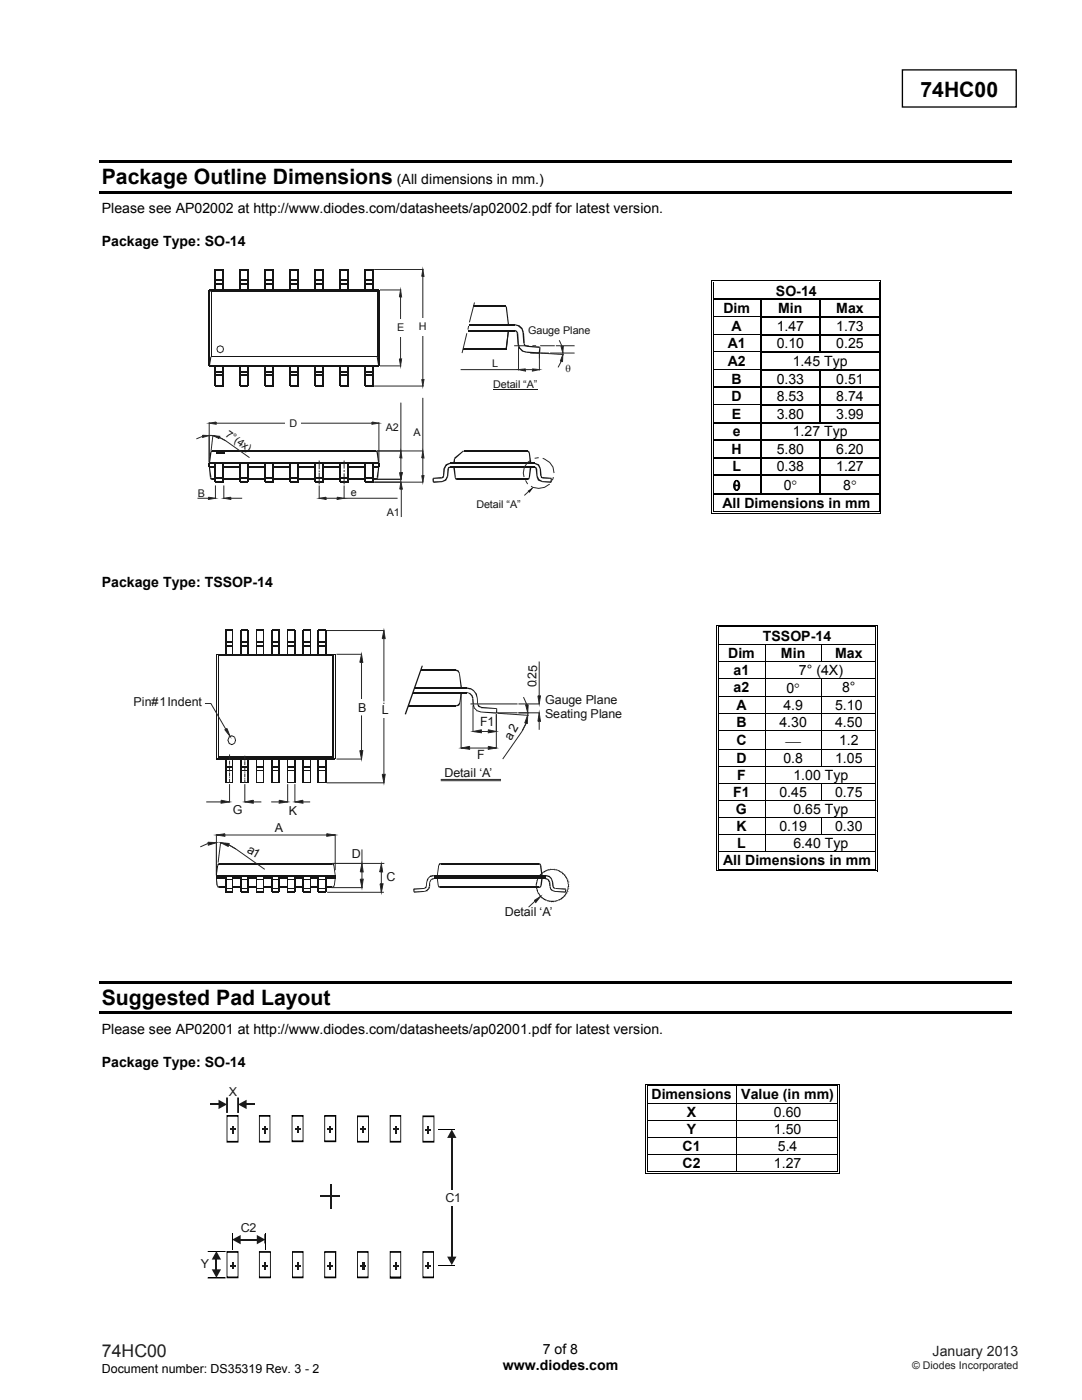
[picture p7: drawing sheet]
<svg xmlns="http://www.w3.org/2000/svg" width="216mm" height="279mm" viewBox="0 0 216 279" stroke-linecap="round" stroke-linejoin="round" font-family="sans-serif">
<defs><g id="words">
<g font-size="4.2">
<text x="183.7" y="19.3">74HC00</text>
<text x="20.3" y="36.8">Package Outline Dimensions</text>
<text x="20.3" y="200.6">Suggested Pad Layout</text>
</g>
<text font-size="3.5" fill="#231f20" x="20.3" y="270.9">74HC00</text>
<g font-size="2.8">
<text x="79.2" y="36.8">(All dimensions in mm.)</text>
<text x="20.3" y="42.6">Please see AP02002 at http://www.diodes.com/datasheets/ap02002.pdf for latest version.</text>
<text x="20.3" y="49.1">Package Type: SO-14</text>
<text x="154.8" y="59">SO-14</text>
<text x="144.3" y="62.5">Dim</text>
<text x="155.3" y="62.5">Min</text>
<text x="166.9" y="62.5">Max</text>
<text x="145.2" y="69.5">A1</text>
<text x="146" y="66">A</text>
<text x="155" y="66">1.47</text>
<text x="155" y="69.5">0.10</text>
<text x="166.9" y="66">1.73</text>
<text x="166.9" y="69.5">0.25</text>
<text x="145.2" y="73">A2</text>
<text x="146" y="76.5">B</text>
<text x="155" y="76.5">0.33</text>
<text x="158.2" y="73">1.45 Typ</text>
<text x="166.9" y="76.5">0.51</text>
<text x="146" y="80.1">D</text>
<text x="146" y="83.6">E</text>
<text x="155" y="83.6">3.80</text>
<text x="155" y="80.1">8.53</text>
<text x="166.9" y="83.6">3.99</text>
<text x="166.9" y="80.1">8.74</text>
<text x="146.2" y="87.1">e</text>
<text x="158.2" y="87.1">1.27 Typ</text>
<text x="146" y="90.6">H</text>
<text x="146.1" y="94.1">L</text>
<text x="155" y="90.6">5.80</text>
<text x="155" y="94.1">0.38</text>
<text x="166.9" y="90.6">6.20</text>
<text x="166.9" y="94.1">1.27</text>
<text x="144.2" y="101.3">All Dimensions in mm</text>
<text x="146.3" y="97.8">θ</text>
<text x="156.4" y="97.8">0°</text>
<text x="168.3" y="97.8">8°</text>
<text x="20.3" y="117.2">Package Type: TSSOP-14</text>
<text x="145.3" y="131.2">Dim</text>
<text x="152.2" y="127.8">TSSOP-14</text>
<text x="155.8" y="131.2">Min</text>
<text x="166.6" y="131.2">Max</text>
<text x="146.4" y="134.7">a1</text>
<text x="159.4" y="134.7">7° (4X)</text>
<text x="146.4" y="138.2">a2</text>
<text x="146.9" y="141.7">A</text>
<text x="156.3" y="141.7">4.9</text>
<text x="156.9" y="138.3">0°</text>
<text x="166.6" y="141.7">5.10</text>
<text x="168" y="138.2">8°</text>
<text x="146.9" y="145.1">B</text>
<text x="146.9" y="148.7">C</text>
<text x="155.5" y="145.1">4.30</text>
<text x="156.9" y="148.8">⎯</text>
<text x="166.6" y="145.1">4.50</text>
<text x="167.4" y="148.7">1.2</text>
<text x="146.9" y="152.2">D</text>
<text x="147.1" y="155.6">F</text>
<text x="156.3" y="152.2">0.8</text>
<text x="158.3" y="155.6">1.00 Typ</text>
<text x="166.6" y="152.2">1.05</text>
<text x="146.3" y="159">F1</text>
<text x="155.5" y="159">0.45</text>
<text x="166.6" y="159">0.75</text>
<text x="146.9" y="162.5">G</text>
<text x="146.9" y="165.9">K</text>
<text x="155.5" y="165.9">0.19</text>
<text x="158.3" y="162.5">0.65 Typ</text>
<text x="166.6" y="165.9">0.30</text>
<text x="144.3" y="172.7">All Dimensions in mm</text>
<text x="147.1" y="169.3">L</text>
<text x="158.3" y="169.3">6.40 Typ</text>
<text x="20.3" y="206.4">Please see AP02001 at http://www.diodes.com/datasheets/ap02001.pdf for latest version.</text>
<text x="20.3" y="212.9">Package Type: SO-14</text>
<text x="130" y="219.4">Dimensions</text>
<text x="147.9" y="219.4">Value (in mm)</text>
<text x="137.1" y="222.8">X</text>
<text x="137.1" y="226.3">Y</text>
<text x="154.4" y="222.8">0.60</text>
<text x="154.4" y="226.3">1.50</text>
<text x="136.2" y="229.7">C1</text>
<text x="136.2" y="233.1">C2</text>
<text x="154.4" y="233.1">1.27</text>
<text x="155.2" y="229.7">5.4</text>
<text x="100.3" y="273.5">www.diodes.com</text>
<text x="108.3" y="270.2">7 of 8</text>
</g>
<text font-size="2.8" fill="#231f20" x="186.1" y="270.6">January 2013</text>
<g font-size="2.5" fill="#131516">
<text x="107.1" y="137.2" transform="rotate(-90 107.1 137.2)">025</text>
<text x="26.7" y="140.9">Pin# 1 Indent</text>
<text x="71.5" y="142">B</text>
<text x="76.2" y="142.4">L</text>
<text x="108.8" y="140.5">Gauge Plane</text>
<text x="108.8" y="143.3">Seating Plane</text>
<text x="95.8" y="144.8">F1</text>
<text x="102" y="147.8" transform="rotate(-60 102 147.8)">a2</text>
<text x="88.7" y="155">Detail ‘A’</text>
<text x="95.2" y="151.4">F</text>
<text x="46.5" y="162.4">G</text>
<text x="54.9" y="166.1">A</text>
<text x="57.7" y="162.7">K</text>
<text x="49.2" y="170.1" transform="rotate(30 49.2 170.1)">a1</text>
<text x="70.2" y="171.1">D</text>
<text x="77.1" y="175.8">C</text>
<text x="100.7" y="182.9">Detail ‘A’</text>
</g>
<g font-size="2.5" fill="#1f1a17">
<text x="45.6" y="218.7">X</text>
<text x="88.9" y="239.9">C1</text>
<text x="48" y="246">C2</text>
<text x="40" y="253.2">Y</text>
</g>
<text font-size="2.5" x="20.3" y="274">Document number: DS35319 Rev. 3 - 2</text>
<g font-size="2.1" fill="#131516">
<text x="83.6" y="65.8">H</text>
<text x="79.3" y="66.1">E</text>
<text x="105.4" y="66.6">Gauge Plane</text>
<text x="98.2" y="73.3">L</text>
<text x="98.4" y="77.5">Detail “A”</text>
<text x="112.8" y="74.3">θ</text>
<text x="44.9" y="87" transform="rotate(35 44.9 87)">7°(4x)</text>
<text x="57.8" y="85.2">D</text>
<text x="77" y="86">A2</text>
<text x="82.5" y="86.9">A</text>
<text x="39.5" y="99.2">B</text>
<text x="70" y="98.9">e</text>
<text x="95.1" y="101.3">Detail “A”</text>
<text x="77.2" y="103">A1</text>
</g>
<text font-size="2.1" fill="#231f20" x="182" y="273.2">© Diodes Incorporated</text>
<text font-size="1.9" fill="#131516" x="107.1" y="136.1" transform="rotate(-90 107.1 136.1)">.</text>
</g></defs>
<path d="M180.1 13.9h22.7v7.5h-22.7z" fill="none" stroke="#000" stroke-width=".26"/>
<path d="M19.8 32h182v.5h-182zM19.8 38.1h182v.5h-182zM19.8 195.8h182v.5h-182zM19.8 201.9h182v.5h-182z" fill="#000"/>
<g fill="#fff">
<path d="M142.5 56.4h32.8v3.2h-32.8z"/>
<path d="M142.6 56.4h32.6v3.2h-32.6z"/>
</g>
<path d="M142 55.9h.2v.5h-.2zM142 55.9h.5v.1h-.5zM142.3 56.2h.2v.2h-.2z" fill="#000"/>
<path d="M142.5 55.9h32.8M142.5 56.3h32.8" fill="none" stroke="#000" stroke-width=".2"/>
<path d="M142.5 56.4h32.8z" fill="#fff"/>
<path d="M175.3 55.9h.5v.1h-.5zM175.3 56.2h.2v.2h-.2zM175.7 55.9h.1v.5h-.1z" fill="#000"/>
<path d="M142.1 56.4v3.2M142.4 56.4v3.2M175.4 56.4v3.2M175.7 56.4v3.2" fill="none" stroke="#000" stroke-width=".2"/>
<g fill="#fff">
<path d="M142.5 59.9h9.1v3.2h-9.1z"/>
<path d="M142.6 59.9h8.8v3.2h-8.8z"/>
</g>
<path d="M142 59.6h.2v.3h-.2zM142.3 59.6h.2v.3h-.2z" fill="#000"/>
<path d="M142.5 59.8h9.1" fill="none" stroke="#000" stroke-width=".25"/>
<path d="M142.5 59.9h9.1z" fill="#fff"/>
<path d="M151.6 59.6h.3v.3h-.3zM163.6 59.6h.2v.3h-.2zM175.3 59.6h.2v.3h-.2zM175.7 59.6h.1v.3h-.1z" fill="#000"/>
<path d="M151.8 59.9v3.2M151.9 59.8h11.7M163.7 59.9v3.2M163.8 59.8h11.5" fill="none" stroke="#000" stroke-width=".25"/>
<path d="M142.1 59.9v3.2M142.4 59.9v3.2M175.4 59.9v3.2M175.7 59.9v3.2" fill="none" stroke="#000" stroke-width=".2"/>
<g fill="#fff">
<path d="M142.5 63.4h9.1v3.3h-9.1z"/>
<path d="M142.6 63.4h8.8v3.3h-8.8z"/>
</g>
<path d="M142 63.1h.2v.3h-.2zM142.3 63.1h.2v.3h-.2z" fill="#000"/>
<path d="M142.5 63.3h9.1" fill="none" stroke="#000" stroke-width=".25"/>
<path d="M142.5 63.4h9.1z" fill="#fff"/>
<path d="M151.6 63.1h.3v.3h-.3zM163.6 63.1h.2v.3h-.2zM175.3 63.1h.2v.3h-.2zM175.7 63.1h.1v.3h-.1z" fill="#000"/>
<path d="M151.8 63.4v3.3M151.9 63.3h11.7M163.7 63.4v3.3M163.8 63.3h11.5" fill="none" stroke="#000" stroke-width=".25"/>
<path d="M142.1 63.4v3.3M142.4 63.4v3.3M175.4 63.4v3.3M175.7 63.4v3.3" fill="none" stroke="#000" stroke-width=".2"/>
<g fill="#fff">
<path d="M142.5 66.9h9.1v3.3h-9.1z"/>
<path d="M142.6 66.9h8.8v3.3h-8.8z"/>
</g>
<path d="M142 66.7h.2v.2h-.2zM142.3 66.7h.2v.2h-.2z" fill="#000"/>
<path d="M142.5 66.8h9.1" fill="none" stroke="#000" stroke-width=".25"/>
<path d="M142.5 66.9h9.1z" fill="#fff"/>
<path d="M151.6 66.7h.3v.2h-.3zM163.6 66.7h.2v.2h-.2zM175.3 66.7h.2v.2h-.2zM175.7 66.7h.1v.2h-.1z" fill="#000"/>
<path d="M151.8 66.9v3.3M151.9 66.8h11.7M163.7 66.9v3.3M163.8 66.8h11.5" fill="none" stroke="#000" stroke-width=".25"/>
<path d="M142.1 66.9v3.3M142.4 66.9v3.3M175.4 66.9v3.3M175.7 66.9v3.3" fill="none" stroke="#000" stroke-width=".2"/>
<g fill="#fff">
<path d="M142.5 70.4h9.1v3.3h-9.1z"/>
<path d="M142.6 70.4h8.8v3.3h-8.8z"/>
</g>
<path d="M142 70.2h.2v.2h-.2zM142.3 70.2h.2v.2h-.2z" fill="#000"/>
<path d="M142.5 70.3h9.1" fill="none" stroke="#000" stroke-width=".25"/>
<path d="M142.5 70.4h9.1z" fill="#fff"/>
<path d="M151.6 70.2h.3v.2h-.3zM175.3 70.2h.2v.2h-.2zM175.7 70.2h.1v.2h-.1z" fill="#000"/>
<path d="M151.8 70.4v3.3M151.9 70.3h23.4" fill="none" stroke="#000" stroke-width=".25"/>
<path d="M142.1 70.4v3.3M142.4 70.4v3.3M175.4 70.4v3.3M175.7 70.4v3.3" fill="none" stroke="#000" stroke-width=".2"/>
<g fill="#fff">
<path d="M142.5 73.9h9.1v3.3h-9.1z"/>
<path d="M142.6 73.9h8.8v3.3h-8.8z"/>
</g>
<path d="M142 73.7h.2v.3h-.2zM142.3 73.7h.2v.3h-.2z" fill="#000"/>
<path d="M142.5 73.8h9.1" fill="none" stroke="#000" stroke-width=".25"/>
<path d="M142.5 73.9l9.1 .1z" fill="#fff"/>
<path d="M151.6 73.7h.3v.3h-.3zM163.6 73.7h.2v.3h-.2zM175.3 73.7h.2v.3h-.2zM175.7 73.7h.1v.3h-.1z" fill="#000"/>
<path d="M151.8 74v3.2M151.9 73.8h11.7M163.7 74v3.2M163.8 73.8h11.5" fill="none" stroke="#000" stroke-width=".25"/>
<path d="M142.1 74v3.2M142.4 74v3.2M175.4 74v3.2M175.7 74v3.2" fill="none" stroke="#000" stroke-width=".2"/>
<g fill="#fff">
<path d="M142.5 77.4h9.1v3.3h-9.1z"/>
<path d="M142.6 77.4h8.8v3.3h-8.8z"/>
</g>
<path d="M142 77.2h.2v.3h-.2zM142.3 77.2h.2v.3h-.2z" fill="#000"/>
<path d="M142.5 77.3h9.1" fill="none" stroke="#000" stroke-width=".25"/>
<path d="M142.5 77.4l9.1 .1z" fill="#fff"/>
<path d="M151.6 77.2h.3v.3h-.3zM163.6 77.2h.2v.3h-.2zM175.3 77.2h.2v.3h-.2zM175.7 77.2h.1v.3h-.1z" fill="#000"/>
<path d="M151.8 77.5v3.2M151.9 77.3h11.7M163.7 77.5v3.2M163.8 77.3h11.5" fill="none" stroke="#000" stroke-width=".25"/>
<path d="M142.1 77.5v3.2M142.4 77.5v3.2M175.4 77.5v3.2M175.7 77.5v3.2" fill="none" stroke="#000" stroke-width=".2"/>
<g fill="#fff">
<path d="M142.5 81h9.1v3.2h-9.1z"/>
<path d="M142.6 81h8.8v3.2h-8.8z"/>
</g>
<path d="M142 80.7h.2v.3h-.2zM142.3 80.7h.2v.3h-.2z" fill="#000"/>
<path d="M142.5 80.8h9.1" fill="none" stroke="#000" stroke-width=".25"/>
<path d="M142.5 80.9l9.1 .1z" fill="#fff"/>
<g fill="#000">
<path d="M142 84.2h.2v.3h-.2zM142 87.7h.2v.3h-.2zM142 91.2h.2v.3h-.2zM142 94.7h.2v.3h-.2zM142 98.5h.2v.2h-.2zM142.3 84.2h.2v.3h-.2zM142.3 87.7h.2v.3h-.2zM142.3 91.2h.2v.3h-.2zM142.3 94.7h.2v.3h-.2zM142.3 98.5h.2v.2h-.2zM151.6 80.7h.3v.3h-.3zM151.6 84.2h.3v.3h-.3z"/>
<path d="M151.6 87.7h.3v.3h-.3zM151.6 91.2h.3v.3h-.3zM151.6 94.7h.3v.3h-.3zM163.6 80.7h.2v.3h-.2zM163.6 87.7h.2v.3h-.2zM163.6 91.2h.2v.3h-.2zM163.6 94.7h.2v.3h-.2zM175.3 80.7h.2v.3h-.2zM175.3 84.2h.2v.3h-.2zM175.3 87.7h.2v.3h-.2zM175.3 91.2h.2v.3h-.2zM175.3 94.7h.2v.3h-.2z"/>
<path d="M175.3 98.5h.2v.2h-.2zM175.7 80.7h.1v.3h-.1zM175.7 84.2h.1v.3h-.1zM175.7 87.7h.1v.3h-.1zM175.7 91.2h.1v.3h-.1zM175.7 94.7h.1v.3h-.1zM175.7 98.5h.1v.2h-.1zM142 102.3h.5v.2h-.5zM142.3 102h.2v.2h-.2zM175.3 102.3h.5v.2h-.5zM175.3 102h.2v.2h-.2zM175.7 102h.1v.5h-.1z"/>
</g>
<g fill="none" stroke="#000" stroke-width=".25">
<path d="M142.5 84.3h9.1M142.5 87.8h9.1M142.5 91.4h9.1M142.5 94.9h9.1M142.5 98.6h32.8M151.8 81v3.2M151.8 84.5v3.2M151.8 88v3.2M151.8 91.5v3.2M151.8 95v3.5M151.9 80.8h11.7M151.9 84.3h23.4"/>
<path d="M151.9 87.8h11.7M151.9 91.4h11.7M151.9 94.9h11.7M163.7 81v3.2M163.7 88v3.2M163.7 91.5v3.2M163.7 95v3.5M163.8 80.8h11.5M163.8 87.8h11.5M163.8 91.4h11.5M163.8 94.9h11.5"/>
</g>
<g fill="none" stroke="#000" stroke-width=".2">
<path d="M142.1 81v3.2M142.1 84.5v3.2M142.1 88v3.2M142.1 91.5v3.2M142.1 95v3.5M142.1 98.7v3.8M142.4 81v3.2M142.4 84.5v3.2M142.4 88v3.2M142.4 91.5v3.2M142.4 95v3.5M142.4 98.7v3.3"/>
<path d="M175.4 81v3.2M175.4 84.5v3.2M175.4 88v3.2M175.4 91.5v3.2M175.4 95v3.5M175.4 98.7v3.3M175.7 81v3.2M175.7 84.5v3.2M175.7 88v3.2M175.7 91.5v3.2M175.7 95v3.5M175.7 98.7v3.3"/>
<path d="M142.5 102.4h32.8M142.5 102.1h32.8"/>
</g>
<g fill="#fff">
<path d="M143.5 125.2h31.2v3.3h-31.2z"/>
<path d="M143.5 125.2h31.1v3.3h-31.1z"/>
</g>
<path d="M142.9 124.7h.2v.5h-.2zM142.9 124.7h.5v.2h-.5zM143.3 125h.1v.2h-.1z" fill="#000"/>
<path d="M143.4 124.8h31.3M143.4 125.1h31.3" fill="none" stroke="#000" stroke-width=".2"/>
<path d="M143.4 125.2h31.3z" fill="#fff"/>
<path d="M174.7 124.7h.5v.2h-.5zM174.7 125h.2v.2h-.2zM175 124.7h.2v.5h-.2z" fill="#000"/>
<path d="M143 125.2v3.3M143.4 125.2v3.3M174.8 125.2v3.3M175.1 125.2v3.3" fill="none" stroke="#000" stroke-width=".2"/>
<g fill="#fff">
<path d="M143.5 128.6h9.1v3.3h-9.1z"/>
<path d="M143.5 128.6h8.9v3.3h-8.9z"/>
</g>
<path d="M142.9 128.5h.2v.1h-.2zM142.9 131.9h.2v.2h-.2zM142.9 135.3h.2v.2h-.2zM143.3 128.5h.1v.1h-.1zM143.3 131.9h.1v.2h-.1zM143.3 135.3h.1v.2h-.1zM174.7 128.5h.2v.1h-.2zM174.7 131.9h.2v.2h-.2zM174.7 135.3h.2v.2h-.2zM175 128.5h.2v.1h-.2zM175 131.9h.2v.2h-.2zM175 135.3h.2v.2h-.2z" fill="#000"/>
<g fill="none" stroke="#000" stroke-width=".2">
<path d="M143 128.6v3.3M143 132.1v3.2M143 135.5v3.4M143.4 128.6v3.3M143.4 132.1v3.2M143.4 135.5v3.4M143.4 128.5h31.3M143.4 132h31.3M143.4 135.4h31.3M152.7 128.6v3.3M152.7 132.1v3.2M152.7 135.5v3.4"/>
<path d="M163.8 128.6v3.3M163.8 135.5v3.4M174.8 128.6v3.3M174.8 132.1v3.2M174.8 135.5v3.4M175.1 128.6v3.3M175.1 132.1v3.2M175.1 135.5v3.4"/>
</g>
<g fill="#fff">
<path d="M143.5 139.1h9.1v3.3h-9.1z"/>
<path d="M143.5 139.1h8.9v3.3h-8.9z"/>
</g>
<path d="M142.9 138.9h.2v.2h-.2zM143.3 138.9h.1v.2h-.1zM174.7 138.9h.2v.2h-.2zM175 138.9h.2v.2h-.2z" fill="#000"/>
<path d="M143 139.1v3.3M143.4 139.1v3.3M143.4 139h31.3M152.7 139.1v3.3M163.8 139.1v3.3M174.8 139.1v3.3M175.1 139.1v3.3" fill="none" stroke="#000" stroke-width=".2"/>
<g fill="#fff">
<path d="M143.5 142.5h9.1v3.3h-9.1z"/>
<path d="M143.5 142.5h8.9v3.3h-8.9z"/>
</g>
<path d="M142.9 142.4h.2v.1h-.2zM143.3 142.4h.1v.1h-.1zM174.7 142.4h.2v.1h-.2zM175 142.4h.2v.1h-.2z" fill="#000"/>
<path d="M143 142.5v3.3M143.4 142.5v3.3M143.4 142.5h31.3M152.7 142.5v3.3M163.8 142.5v3.3M174.8 142.5v3.3M175.1 142.5v3.3" fill="none" stroke="#000" stroke-width=".2"/>
<g fill="#fff">
<path d="M143.5 146h9.1v3.4h-9.1z"/>
<path d="M143.5 146.1h8.9v3.2h-8.9z"/>
</g>
<path d="M142.9 145.8h.2v.1h-.2zM143.3 145.8h.1v.1h-.1zM174.7 145.8h.2v.1h-.2zM175 145.8h.2v.1h-.2z" fill="#000"/>
<path d="M143 145.9v3.5M143.4 145.9v3.5M143.4 145.9h31.3M152.7 145.9v3.5M163.8 145.9v3.5M174.8 145.9v3.5M175.1 145.9v3.5" fill="none" stroke="#000" stroke-width=".2"/>
<g fill="#fff">
<path d="M143.5 149.6h9.1v3.2h-9.1z"/>
<path d="M143.5 149.6h8.9v3.2h-8.9z"/>
</g>
<path d="M142.9 149.4h.2v.2h-.2zM143.3 149.4h.1v.2h-.1zM174.7 149.4h.2v.2h-.2zM175 149.4h.2v.2h-.2z" fill="#000"/>
<path d="M143 149.6v3.2M143.4 149.6v3.2M143.4 149.5h31.3M152.7 149.6v3.2M163.8 149.6v3.2M174.8 149.6v3.2M175.1 149.6v3.2" fill="none" stroke="#000" stroke-width=".2"/>
<g fill="#fff">
<path d="M143.5 153h9.1v3.3h-9.1z"/>
<path d="M143.5 153h8.9v3.3h-8.9z"/>
</g>
<g fill="#000">
<path d="M142.9 152.8h.2v.2h-.2zM142.9 156.3h.2v.1h-.2zM142.9 159.7h.2v.2h-.2zM143.3 152.8h.1v.2h-.1zM143.3 156.3h.1v.1h-.1zM143.3 159.7h.1v.2h-.1zM174.7 152.8h.2v.2h-.2zM174.7 156.3h.2v.1h-.2zM174.7 159.7h.2v.2h-.2zM175 152.8h.2v.2h-.2zM175 156.3h.2v.1h-.2zM175 159.7h.2v.2h-.2z"/>
<path d="M142.9 163.1h.2v.2h-.2zM142.9 166.5h.2v.2h-.2zM142.9 169.9h.2v.2h-.2zM142.9 173.7h.5v.2h-.5zM143.3 163.1h.1v.2h-.1zM143.3 166.5h.1v.2h-.1zM143.3 169.9h.1v.2h-.1zM143.3 173.4h.1v.2h-.1zM174.7 163.1h.2v.2h-.2zM174.7 166.5h.2v.2h-.2zM174.7 169.9h.2v.2h-.2zM174.7 173.7h.5v.2h-.5z"/>
<path d="M174.7 173.4h.2v.2h-.2zM175 163.1h.2v.2h-.2zM175 166.5h.2v.2h-.2zM175 169.9h.2v.2h-.2zM175 173.4h.2v.5h-.2z"/>
</g>
<g fill="none" stroke="#000" stroke-width=".2">
<path d="M143 153v3.3M143 156.4v3.3M143 159.9v3.2M143.4 153v3.3M143.4 156.4v3.3M143.4 159.9v3.2M143.4 152.9h31.3M143.4 156.3h31.3M143.4 159.8h31.3M152.7 153v3.3M152.7 156.4v3.3M152.7 159.9v3.2"/>
<path d="M163.8 156.4v3.3M174.8 153v3.3M174.8 156.4v3.3M174.8 159.9v3.2M175.1 153v3.3M175.1 156.4v3.3M175.1 159.9v3.2M143 163.3v3.2M143 166.7v3.2M143 170.1v3.8M143.4 163.3v3.2M143.4 166.7v3.2"/>
<path d="M143.4 170.1v3.3M143.4 163.2h31.3M143.4 166.6h31.3M143.4 170h31.3M143.4 173.8h31.3M143.4 173.5h31.3M152.7 163.3v3.2M152.7 166.7v3.2M163.8 163.3v3.2M174.8 163.3v3.2M174.8 166.7v3.2M174.8 170.1v3.3"/>
<path d="M175.1 163.3v3.2M175.1 166.7v3.2M175.1 170.1v3.3"/>
</g>
<g fill="#fff">
<path d="M129.3 216.8h17.6v3.3h-17.6z"/>
<path d="M129.7 216.8h16.6v3.3h-16.6z"/>
<path d="M147.1 216.8h20v3.3h-20z"/>
<path d="M147.7 216.8h18.9v3.3h-18.9z"/>
</g>
<path d="M128.8 216.3h.1v.5h-.1zM128.8 216.3h.5v.2h-.5zM129.1 216.6h.2v.2h-.2z" fill="#000"/>
<path d="M129.3 216.4h17.6M129.3 216.7h17.6" fill="none" stroke="#000" stroke-width=".2"/>
<g fill="#fff">
<path d="M129.3 216.8h17.6z"/>
<path d="M147.1 216.8h.3z"/>
</g>
<path d="M146.9 216.8h.2zM146.9 216.3h.5v.2h-.5zM146.9 216.6h.5v.2h-.5z" fill="#000"/>
<path d="M147.4 216.4h19.7M147.4 216.7h19.7" fill="none" stroke="#000" stroke-width=".2"/>
<path d="M147.4 216.8h19.7z" fill="#fff"/>
<path d="M167.1 216.3h.5v.2h-.5zM167.1 216.6h.2v.2h-.2zM167.4 216.3h.2v.5h-.2z" fill="#000"/>
<path d="M128.8 216.8v3.3M129.2 216.8v3.3M147 216.8v3.3M167.2 216.8v3.3M167.5 216.8v3.3" fill="none" stroke="#000" stroke-width=".2"/>
<g fill="#fff">
<path d="M129.3 220.2h17.6v3.3h-17.6z"/>
<path d="M129.7 220.2h16.6v3.3h-16.6z"/>
<path d="M147.1 220.2h20v3.3h-20z"/>
<path d="M147.7 220.2h18.9v3.3h-18.9z"/>
</g>
<path d="M128.8 220.1h.1v.1h-.1zM129.1 220.1h.2v.1h-.2zM167.1 220.1h.2v.1h-.2zM167.4 220.1h.2v.1h-.2z" fill="#000"/>
<path d="M128.8 220.2v3.3M129.2 220.2v3.3M129.3 220.2h37.8M147 220.2v3.3M167.2 220.2v3.3M167.5 220.2v3.3" fill="none" stroke="#000" stroke-width=".2"/>
<g fill="#fff">
<path d="M129.3 223.7h17.6v3.2h-17.6z"/>
<path d="M129.7 223.7h16.6v3.2h-16.6z"/>
<path d="M147.1 223.7h20v3.2h-20z"/>
<path d="M147.7 223.7h18.9v3.2h-18.9z"/>
</g>
<path d="M128.8 223.5h.1v.1h-.1zM129.1 223.5h.2v.1h-.2zM167.1 223.5h.2v.1h-.2zM167.4 223.5h.2v.1h-.2z" fill="#000"/>
<path d="M128.8 223.6v3.3M129.2 223.6v3.3M129.3 223.6h37.8M147 223.6v3.3M167.2 223.6v3.3M167.5 223.6v3.3" fill="none" stroke="#000" stroke-width=".2"/>
<g fill="#fff">
<path d="M129.3 227.1h17.6v3.2h-17.6z"/>
<path d="M129.7 227.1h16.6v3.2h-16.6z"/>
<path d="M147.1 227.1h20v3.2h-20z"/>
<path d="M147.7 227.1h18.9v3.2h-18.9z"/>
</g>
<path d="M128.8 226.9h.1v.2h-.1zM129.1 226.9h.2v.2h-.2zM167.1 226.9h.2v.2h-.2zM167.4 226.9h.2v.2h-.2z" fill="#000"/>
<path d="M128.8 227.1v3.2M129.2 227.1v3.2M129.3 227h37.8M147 227.1v3.2M167.2 227.1v3.2M167.5 227.1v3.2" fill="none" stroke="#000" stroke-width=".2"/>
<g fill="#fff">
<path d="M129.3 230.5h17.6v3.2h-17.6z"/>
<path d="M129.7 230.5h16.6v3.2h-16.6z"/>
<path d="M147.1 230.5h20v3.2h-20z"/>
<path d="M147.7 230.5h18.9v3.2h-18.9z"/>
</g>
<path d="M128.8 230.3h.1v.2h-.1zM128.8 234.1h.5v.2h-.5zM129.1 230.3h.2v.2h-.2zM129.1 233.8h.2v.1h-.2zM146.9 233.8h.5v.1h-.5zM167.1 230.3h.2v.2h-.2zM167.1 234.1h.5v.2h-.5zM167.1 233.8h.2v.1h-.2zM167.4 230.3h.2v.2h-.2zM167.4 233.8h.2v.5h-.2z" fill="#000"/>
<path d="M128.8 230.5v3.8M129.2 230.5v3.3M129.3 230.4h37.8M129.3 234.2h37.8M129.3 233.8h17.6M147 230.5v3.3M147.4 233.8h19.7M167.2 230.5v3.3M167.5 230.5v3.3" fill="none" stroke="#000" stroke-width=".2"/>
<path d="M41.7 57.9h33.9" fill="none" stroke="#131516" stroke-width=".3"/>
<path d="M41.8 57.9v15.1M75.6 57.9v15.1" fill="none" stroke="#131516" stroke-width=".21"/>
<path d="M41.7 73h33.9" fill="none" stroke="#131516" stroke-width=".23"/>
<path d="M62.9 53.7h1.6v.2h-1.6z" fill="#131516"/>
<path d="M62.9 53.8v4.1" fill="none" stroke="#131516" stroke-width=".3"/>
<path d="M64.5 53.8v4.1" fill="none" stroke="#131516" stroke-width=".21"/>
<path d="M67.9 53.7h1.6v.2h-1.6z" fill="#131516"/>
<path d="M67.8 53.8v4.1" fill="none" stroke="#131516" stroke-width=".21"/>
<path d="M69.5 53.8v4.1" fill="none" stroke="#131516" stroke-width=".3"/>
<path d="M72.8 53.7h1.6v.2h-1.6z" fill="#131516"/>
<path d="M72.8 53.8v4.1" fill="none" stroke="#131516" stroke-width=".28"/>
<path d="M74.4 53.8v4.1" fill="none" stroke="#131516" stroke-width=".21"/>
<path d="M72.8 76.9h1.6v.3h-1.6z" fill="#131516"/>
<path d="M72.8 73v4" fill="none" stroke="#131516" stroke-width=".28"/>
<path d="M69.5 73v4" fill="none" stroke="#131516" stroke-width=".3"/>
<path d="M67.8 73v4" fill="none" stroke="#131516" stroke-width=".21"/>
<path d="M67.9 76.9h1.6v.3h-1.6z" fill="#131516"/>
<path d="M64.5 73v4" fill="none" stroke="#131516" stroke-width=".21"/>
<path d="M62.9 73v4" fill="none" stroke="#131516" stroke-width=".3"/>
<path d="M62.9 76.9h1.6v.3h-1.6z" fill="#131516"/>
<path d="M74.4 73v4" fill="none" stroke="#131516" stroke-width=".21"/>
<path d="M43 76.9h1.6v.3h-1.6z" fill="#131516"/>
<path d="M57.9 73v4" fill="none" stroke="#131516" stroke-width=".21"/>
<path d="M59.5 73v4" fill="none" stroke="#131516" stroke-width=".3"/>
<g fill="#131516">
<path d="M57.9 76.9h1.6v.3h-1.6z"/>
<path d="M52.9 76.9h1.6v.3h-1.6z"/>
</g>
<path d="M54.5 73v4" fill="none" stroke="#131516" stroke-width=".21"/>
<path d="M52.9 73v4" fill="none" stroke="#131516" stroke-width=".3"/>
<path d="M48 76.9h1.5v.3h-1.5z" fill="#131516"/>
<path d="M44.6 73v4M47.9 73v4M49.5 73v4" fill="none" stroke="#131516" stroke-width=".21"/>
<path d="M43 73v4" fill="none" stroke="#131516" stroke-width=".3"/>
<path d="M43 53.7h1.6v.2h-1.6z" fill="#131516"/>
<path d="M44.6 53.8v4.1M47.9 53.8v4.1M49.5 53.8v4.1" fill="none" stroke="#131516" stroke-width=".21"/>
<path d="M48 53.7h1.5v.2h-1.5z" fill="#131516"/>
<path d="M52.9 53.8v4.1" fill="none" stroke="#131516" stroke-width=".3"/>
<path d="M54.5 53.8v4.1" fill="none" stroke="#131516" stroke-width=".21"/>
<g fill="#131516">
<path d="M52.9 53.7h1.6v.2h-1.6z"/>
<path d="M57.9 53.7h1.6v.2h-1.6z"/>
</g>
<path d="M43 53.8v4.1M59.5 53.8v4.1" fill="none" stroke="#131516" stroke-width=".3"/>
<path d="M57.9 53.8v4.1M42.4 90h32.6" fill="none" stroke="#131516" stroke-width=".21"/>
<g fill="#131516">
<path d="M42.4 95.6h.6v.2h-.6z"/>
<path d="M41.7 92.5h.2v.7h-.2z"/>
<path d="M75.5 92.5h.2v.7h-.2z"/>
</g>
<path d="M41.7 92.5h33.9" fill="none" stroke="#131516" stroke-width=".21"/>
<path d="M41.7 93.1h1.3v.3h-1.3z" fill="#131516"/>
<path d="M43 92.5v3.7M52.9 92.5v3.7M59.5 92.5v3.7M62.9 92.5v3.7M69.5 92.5v3.7" fill="none" stroke="#131516" stroke-width=".3"/>
<path d="M44.6 92.5v3.7M47.9 92.5v3.7M49.5 92.5v3.7M54.5 92.5v3.7M57.9 92.5v3.7M64.5 92.5v3.7M67.8 92.5v3.7M74.4 92.5v3.7" fill="none" stroke="#131516" stroke-width=".21"/>
<path d="M72.8 92.5v3.7" fill="none" stroke="#131516" stroke-width=".28"/>
<g fill="#131516">
<path d="M43 96.1h1.6v.3h-1.6z"/>
<path d="M48 96.1h1.5v.3h-1.5z"/>
<path d="M52.9 96.1h1.6v.3h-1.6z"/>
<path d="M57.9 96.1h1.6v.3h-1.6z"/>
<path d="M62.9 96.1h1.6v.3h-1.6z"/>
<path d="M67.9 96.1h1.6v.3h-1.6z"/>
<path d="M72.8 96.1h1.6v.3h-1.6z"/>
<path d="M74.4 95.6h.6v.2h-.6z"/>
</g>
<path d="M44.6 95.7h3.4M49.5 95.7h3.4M54.5 95.7h3.4M59.5 95.7h3.4M64.5 95.7h3.4M69.5 95.7h3.3" fill="none" stroke="#131516" stroke-width=".23"/>
<g fill="#131516">
<path d="M41.9 90.4h.3l-.3 2.1-.2-.1z"/>
<path d="M41.7 93.2h.2l.3 2.1-.3 .1z"/>
<path d="M75.2 90.4h.3l.2 2-.2 .1z"/>
<path d="M75.5 93.2h.2l-.2 2.2-.3-.1z"/>
</g>
<path d="M44.6 93.2h3.4M49.5 93.2h3.4M54.5 93.2h3.4M59.5 93.2h3.4M64.5 93.2h3.4M69.5 93.2h3.3" fill="none" stroke="#131516" stroke-width=".28"/>
<g fill="#131516">
<path d="M74.4 93.1h1.2v.3h-1.2z"/>
<path d="M90.6 91.5h.2l-.1 1-.3-.1z"/>
</g>
<path d="M89.8 92.5h16.9M92.6 90h12.6" fill="none" stroke="#131516" stroke-width=".21"/>
<path d="M91.2 95.7h14" fill="none" stroke="#131516" stroke-width=".23"/>
<path d="M89.8 93.2h16.9" fill="none" stroke="#131516" stroke-width=".28"/>
<g fill="#131516">
<path d="M90.4 93.2h.3l.3 2.1-.3 .1z"/>
<path d="M105.5 90.4h.2l.3 2-.3 .1z"/>
<path d="M105.7 93.2h.3l-.3 2.2-.2-.1z"/>
<path d="M86.4 96.1l1.8-.1v.2l-1.7 .2z"/>
<path d="M86.4 95.4l1.7-.2 .1 .3-1.8 .1z"/>
<path d="M88.5 93.5l.3 .1-.2 1.4h-.2z"/>
<path d="M89.3 93.6h.3l-.2 1.5h-.2z"/>
<path d="M86.3 95.5h.3v.7h-.2z"/>
<path d="M108.2 96l1.8 .1v.3l-1.8-.2z"/>
<path d="M106.9 93.6h.3l.1 1.5h-.3z"/>
<path d="M107.7 93.6l.2-.1 .2 1.5h-.3z"/>
<path d="M108.3 95.2l1.7 .2v.2l-1.7-.1z"/>
<path d="M109.9 95.5h.2v.7h-.3z"/>
<path d="M90.6 91.4l1.6-1.3 .2 .1-1.6 1.4z"/>
<path d="M89.5 93.2l.2-.1 .2 .3-.3 .1zM89.5 93.2l.1 .2zM89.4 93.3l.2 .1-.1 .3-.2-.1z"/>
<path d="M88.1 95.3l.2-.2 .2 .3-.3 .1zM88.4 95.2l.1 .2zM88.4 95l.2 .1-.1 .2-.3-.1z"/>
<path d="M89 92.6l.7-.2 .2 .2-.9 .3zM88.9 92.7l.1 .1zM88.9 92.7l.2 .2-.3 .7-.3-.1z"/>
<path d="M88.2 96l.7-.3 .1 .2-.8 .3zM89 95.8v.1zM89.2 95l.2 .1-.4 .8-.2-.2z"/>
<path d="M107 95.1l.3-.1 .3 .7-.3 .2zM107.3 95.9l.2-.1zM107.6 95.7l.7 .3-.1 .2-.8-.3z"/>
<path d="M107.3 92.9l.3-.2 .3 .8-.2 .1zM107.5 92.6v.2zM106.7 92.4l.8 .2-.1 .3-.8-.3z"/>
<path d="M107.8 95.1l.3-.1v.2l-.2 .1zM107.9 95.3l.2-.1-.1 .2zM108.1 95.1l.3 .2-.2 .2-.2-.1z"/>
<path d="M106.8 93.4l.2-.1 .2 .3-.3 .1zM107 93.2l-.1 .2zM106.7 93.1l.3 .1-.1 .3-.3-.1z"/>
</g>
<path d="M42.1 58.2h33.2v13h-33.2z" fill="none" stroke="#131516" stroke-width=".2"/>
<g fill="#131516">
<path d="M75.2 58.1l.3-.3 .2 .2-.3 .3z"/>
<path d="M41.7 58l.2-.2 .3 .3-.2 .2z"/>
<path d="M42 71.2h.2l-.3 1.8h-.2z"/>
<path d="M75.2 71.2h.2l.3 1.8h-.2z"/>
</g>
<path d="M43.4 69.2l.5-.2 .5 .2 .2 .5-.2 .5-.5 .2-.5-.2-.1-.5z" fill="none" stroke="#23282b" stroke-width=".2"/>
<g fill="#131516">
<path d="M48 96.1h1.5v.3h-1.5z"/>
<path d="M42.1 90l.3-.1 .1 .2-.3 .1zM42.1 90l.1 .1zM42.1 90.1l.1 .1-.1 .2-.2-.1z"/>
<path d="M75.1 90.2l.2-.1 .2 .2-.3 .1zM75.2 90v.1zM75 89.9l.2 .1v.2l-.3-.1z"/>
<path d="M41.9 95.4l.2-.1 .2 .2-.3 .2zM42 95.7l.2-.1zM42.2 95.4l.3 .2-.1 .2-.3-.1z"/>
<path d="M74.9 95.6l.3-.2v.3l-.2 .1zM75.2 95.6l.1 .1zM75.2 95.3l.3 .1-.2 .3-.2-.2z"/>
</g>
<path d="M63.7 91.9v1.8M63.7 93.9v.4M63.7 94.4v2.3M63.7 96.9v2.7M65.1 99.4h2.2M68.7 99.4h10.6M68.7 91.9v1.6M68.7 93.8v.4M68.7 94.5v2.2M68.7 96.9v2.7" fill="none" stroke="#23282b" stroke-width=".2"/>
<path d="M63.7 99.4l1.4-.2v.5z" fill="#131516"/>
<path d="M63.7 99.4l1.4-.2v.5z" fill="none" stroke="#23282b" stroke-width=".2"/>
<path d="M67.3 99.2l1.4 .2-1.4 .3z" fill="#131516"/>
<path d="M40.4 87.1l-1.2 .5M41.7 86.9h.8l1.3 .4 1.2 .7M41.7 86.8v5.5M42.5 86.9l-.4 3.2M43.8 87.3l1.2 .7M45 88l4.8 3.3M67.3 99.2l1.4 .2-1.4 .3z" fill="none" stroke="#23282b" stroke-width=".2"/>
<path d="M42.5 86.9l1.4 .2-.2 .4z" fill="#131516"/>
<path d="M42.5 86.9l1.4 .2-.2 .4z" fill="none" stroke="#23282b" stroke-width=".2"/>
<path d="M40.4 86.9h1.3l-1.3 .4z" fill="#131516"/>
<path d="M40.4 86.9h1.3l-1.3 .4zM41.7 84.3v8M43.1 84.5h31.1M75.6 84.3v8" fill="none" stroke="#23282b" stroke-width=".2"/>
<path d="M41.7 84.5l1.4-.3v.5z" fill="#131516"/>
<path d="M41.7 84.5l1.4-.3v.5z" fill="none" stroke="#23282b" stroke-width=".2"/>
<path d="M74.2 84.2l1.4 .3-1.4 .2z" fill="#131516"/>
<path d="M74.2 84.2l1.4 .3-1.4 .2zM104.9 95.9l.4 .7M106 91.8a2.71 2.71 0 0 0-1.4 3.4M107.5 91.3l-.8 .2M108.3 91.5a3.1 3.1 0 0 1 2.3 2.9M109.7 96.6a3.1 3.1 0 0 1-3.7 .4M110.4 95.2l-.3 .7" fill="none" stroke="#23282b" stroke-width=".2"/>
<path d="M100.9 61.2h.2l.5 3.5-.3 .1z" fill="#131516"/>
<path d="M105 70.4h2.6M105.1 69.2h2.6" fill="none" stroke="#131516" stroke-width=".44"/>
<g fill="#131516">
<path d="M101.3 65.9h.3l-.5 3.7h-.2z"/>
<path d="M103 66.1h.2l.2 .3-.2 .2zM103.1 66l-.1 .1zM102.7 65.8l.4 .2-.1 .2-.4-.1z"/>
<path d="M104.5 68.6h.2l.2 .3-.3 .1zM104.6 69l.2-.1zM104.8 68.9l.4 .1-.1 .2-.4-.1z"/>
<path d="M104.1 65.6h.2l.3 .8h-.3zM104.1 65.6l.2-.1zM103.6 64.9l.7 .6-.2 .2-.7-.6zM102.7 64.7l.8 .2v.2l-.8-.2z"/>
<path d="M103.3 68.7l.2-.1 .3 .8-.3 .1zM103.5 69.5l.2-.1zM103.5 69.5l.3-.1 .6 .6-.3 .1zM104.1 70.1l.2-.1zM104.3 70l.8 .2-.1 .2-.8-.2z"/>
</g>
<path d="M103.3 66.5v2.1M104.5 66.4v2.2" fill="none" stroke="#131516" stroke-width=".44"/>
<g fill="#131516">
<path d="M101.3 65.9h.3l-.5 3.7h-.2z"/>
<path d="M107.6 69.3h.2v1.2h-.3z"/>
</g>
<path d="M92.4 69.6h8.6" fill="none" stroke="#131516" stroke-width=".3"/>
<path d="M93.6 64.8h9.1M94.5 61.1h6.5" fill="none" stroke="#131516" stroke-width=".21"/>
<path d="M93.3 66h9.4" fill="none" stroke="#131516" stroke-width=".23"/>
<path d="M75.2 95.7h4.9M75.2 90h4.9M80 80.3v9.7M80 91.4v2.9" fill="none" stroke="#23282b" stroke-width=".2"/>
<path d="M79.8 94.3h.4l-.2 1.4z" fill="#131516"/>
<path d="M79.8 94.3h.4l-.2 1.4z" fill="none" stroke="#23282b" stroke-width=".2"/>
<path d="M80 90l.2 1.4h-.4z" fill="#131516"/>
<path d="M74.7 95.7h5.4M74.7 96.2h5.4M80 90l.2 1.4h-.4z" fill="none" stroke="#23282b" stroke-width=".2"/>
<path d="M79.8 94.3h.5l-.3 1.4z" fill="#131516"/>
<path d="M79.8 94.3h.5l-.3 1.4z" fill="none" stroke="#23282b" stroke-width=".2"/>
<path d="M80 96.2l.3 1.4h-.5z" fill="#131516"/>
<path d="M84.4 79.4v10.6M74.7 96.2h9.8M75.2 90h9.3M80 96.2l.3 1.4h-.5zM84.4 91.4v3.5" fill="none" stroke="#23282b" stroke-width=".2"/>
<path d="M84.2 94.9h.4l-.2 1.3z" fill="#131516"/>
<path d="M84.2 94.9h.4l-.2 1.3z" fill="none" stroke="#23282b" stroke-width=".2"/>
<path d="M84.4 90l.2 1.4h-.4z" fill="#131516"/>
<path d="M75.8 57.9h4.3M79.9 59.3v12.3M75.8 73h4.3M93.2 66.5l-1 4M93.5 65l-.1 .8M94.7 60.4l-1 3.9M84.4 90l.2 1.4h-.4z" fill="none" stroke="#23282b" stroke-width=".2"/>
<path d="M79.7 71.6h.4l-.2 1.4z" fill="#131516"/>
<path d="M79.7 71.6h.4l-.2 1.4z" fill="none" stroke="#23282b" stroke-width=".2"/>
<path d="M79.9 57.9l.2 1.4h-.4z" fill="#131516"/>
<path d="M74.7 53.8h9.8M79.9 57.9l.2 1.4h-.4zM84.4 55.2v20.5M74.7 77h9.8" fill="none" stroke="#23282b" stroke-width=".2"/>
<path d="M84.2 75.7h.4l-.2 1.3z" fill="#131516"/>
<path d="M84.2 75.7h.4l-.2 1.3z" fill="none" stroke="#23282b" stroke-width=".2"/>
<path d="M84.4 53.8l.2 1.4h-.4z" fill="#131516"/>
<path d="M84.4 53.8l.2 1.4h-.4z" fill="none" stroke="#23282b" stroke-width=".2"/>
<g fill="#131516">
<path d="M92.2 90l.3-.1 .1 .2-.3 .1z"/>
<path d="M105.4 90.2l.2-.1 .1 .2-.2 .1zM105.5 90v.1zM105.3 89.9l.2 .1-.1 .2-.2-.1z"/>
<path d="M105.2 95.6l.2-.2 .1 .3-.3 .1zM105.5 95.6l.1 .1zM105.5 95.3l.2 .1-.1 .3-.2-.2z"/>
<path d="M90.7 95.4l.3-.1 .1 .2-.2 .2zM91 95.6l-.1 .1zM91 95.4l.2 .2v.2l-.2-.1z"/>
</g>
<path d="M91.9 73.8h11.6M102.6 69h2.9M103.5 69.2v4.7M104.9 73.8h1.3M105.8 70.5h3.7M106.2 69h.8M107.6 70.5v3.4M107.8 69h2.9" fill="none" stroke="#23282b" stroke-width=".2"/>
<path d="M106.2 73.6l1.4 .2-1.4 .3z" fill="#131516"/>
<path d="M106.2 73.6l1.4 .2-1.4 .3z" fill="none" stroke="#23282b" stroke-width=".2"/>
<path d="M103.5 73.8l1.4-.2v.5z" fill="#131516"/>
<path d="M103.5 73.8l1.4-.2v.5zM107.8 70.5l4.7 .3M109.7 70.5h2.8M111.6 67.9l.6 1.3M112 72.1l-.6 1.2" fill="none" stroke="#23282b" stroke-width=".2"/>
<path d="M112.3 70.8l-.1 1.4-.4-.1z" fill="#131516"/>
<path d="M112.3 70.8l-.1 1.4-.4-.1z" fill="none" stroke="#23282b" stroke-width=".2"/>
<path d="M112 69.2l.4-.1-.1 1.4z" fill="#131516"/>
<path d="M112 69.2l.4-.1-.1 1.4z" fill="none" stroke="#23282b" stroke-width=".2"/>
<g fill="#131516">
<path d="M43.1 90h.2v.4h-.2z"/>
<path d="M44.4 90h.3v.4h-.3z"/>
<path d="M43.3 90.3h1.3v.2h-1.3z"/>
</g>
<path d="M110.9 69h3.8M112.5 70.5h2.2" fill="none" stroke="#23282b" stroke-width=".2"/>
<g fill="#fff">
<path d="M78.2 63.8h3.1v3.4h-3.1z"/>
<path d="M82.8 63.5h3v3.5h-3z"/>
<path d="M57 82.7h3v3.5h-3z"/>
</g>
<path d="M106.2 97.4l-1.6 1.5" fill="none" stroke="#23282b" stroke-width=".2"/>
<path d="M105.3 98l1.2-.8-.8 1.2z" fill="#131516"/>
<path d="M80.1 96.5v6.7" fill="none" stroke="#23282b" stroke-width=".2"/>
<g fill="#131516">
<path d="M43 95.2h1.6v.3h-1.6z"/>
<path d="M52.9 95.2h1.6v.3h-1.6z"/>
<path d="M57.9 95.2h1.6v.3h-1.6z"/>
<path d="M62.9 95.2h1.6v.3h-1.6z"/>
<path d="M67.9 95.2h1.6v.3h-1.6z"/>
<path d="M72.8 95.2h1.6v.3h-1.6z"/>
<path d="M48 95.2h1.5v.3h-1.5z"/>
<path d="M43 74.2h1.6v.2h-1.6z"/>
<path d="M52.9 74.2h1.6v.2h-1.6z"/>
<path d="M57.9 74.2h1.6v.2h-1.6z"/>
<path d="M62.9 74.2h1.6v.2h-1.6z"/>
<path d="M67.9 74.2h1.6v.2h-1.6z"/>
<path d="M72.8 74.2h1.6v.2h-1.6z"/>
<path d="M48 74.2h1.5v.2h-1.5z"/>
<path d="M43 74.8h1.6v.3h-1.6z"/>
<path d="M52.9 74.8h1.6v.3h-1.6z"/>
<path d="M57.9 74.8h1.6v.3h-1.6z"/>
<path d="M62.9 74.8h1.6v.3h-1.6z"/>
<path d="M67.9 74.8h1.6v.3h-1.6z"/>
<path d="M72.8 74.8h1.6v.3h-1.6z"/>
<path d="M48 74.8h1.5v.3h-1.5z"/>
<path d="M43 55.8h1.6v.3h-1.6z"/>
<path d="M52.9 55.8h1.6v.3h-1.6z"/>
<path d="M57.9 55.8h1.6v.3h-1.6z"/>
<path d="M62.9 55.8h1.6v.3h-1.6z"/>
<path d="M67.9 55.8h1.6v.3h-1.6z"/>
<path d="M72.8 55.8h1.6v.3h-1.6z"/>
<path d="M48 55.8h1.5v.3h-1.5z"/>
<path d="M43 56.5h1.6v.3h-1.6z"/>
<path d="M52.9 56.5h1.6v.3h-1.6z"/>
<path d="M57.9 56.5h1.6v.3h-1.6z"/>
<path d="M62.9 56.5h1.6v.3h-1.6z"/>
<path d="M67.9 56.5h1.6v.3h-1.6z"/>
<path d="M72.8 56.5h1.6v.3h-1.6z"/>
<path d="M48 56.5h1.5v.3h-1.5z"/>
</g>
<path d="M98.4 77.7h8.9" fill="none" stroke="#131516" stroke-width=".2"/>
<path d="M39.4 99.4h2.2M43 96.9v2.7M44.7 96.9v2.7" fill="none" stroke="#23282b" stroke-width=".2"/>
<path d="M41.6 99.2l1.4 .2-1.4 .3z" fill="#131516"/>
<path d="M41.6 99.2l1.4 .2-1.4 .3zM46.1 99.4h2.2" fill="none" stroke="#23282b" stroke-width=".2"/>
<path d="M44.7 99.4l1.4-.2v.5z" fill="#131516"/>
<path d="M44.7 99.4l1.4-.2v.5z" fill="none" stroke="#23282b" stroke-width=".2"/>
<path d="M43.2 130.6h23.7v20.9" fill="none" stroke="#131516" stroke-width=".2"/>
<path d="M43.2 151.4h23.7" fill="none" stroke="#131516" stroke-width=".25"/>
<path d="M54.3 125.7h1.4v.2h-1.4z" fill="#131516"/>
<path d="M54.3 125.8v4.8M55.8 125.8v4.8M54.3 151.5v4.7M55.8 151.5v4.7" fill="none" stroke="#131516" stroke-width=".25"/>
<path d="M54.3 156.1h1.4v.2h-1.4z" fill="#131516"/>
<path d="M43.9 172.4h22.3" fill="none" stroke="#131516" stroke-width=".25"/>
<g fill="#131516">
<path d="M45 177.9h1.5v.3h-1.5z"/>
<path d="M48.2 177.9h1.4v.3h-1.4z"/>
<path d="M51.2 177.9h1.5v.3h-1.5z"/>
<path d="M54.4 177.9h1.3v.3h-1.3z"/>
<path d="M57.4 177.9h1.4v.3h-1.4z"/>
<path d="M60.5 177.9h1.4v.3h-1.4z"/>
<path d="M63.6 177.9h1.4v.3h-1.4z"/>
</g>
<path d="M43.2 174.7h23.7" fill="none" stroke="#131516" stroke-width=".25"/>
<g fill="#131516">
<path d="M46.5 175.2h1.7v.3h-1.7z"/>
<path d="M49.6 175.2h1.6v.3h-1.6z"/>
<path d="M52.7 175.2h1.7v.3h-1.7z"/>
<path d="M55.7 175.2h1.7v.3h-1.7z"/>
<path d="M58.8 175.2h1.7v.3h-1.7z"/>
<path d="M61.9 175.2h1.7v.3h-1.7z"/>
<path d="M65 175.2h1.9v.3h-1.9z"/>
<path d="M46.5 177h1.7v.2h-1.7z"/>
<path d="M49.6 177h1.6v.2h-1.6z"/>
<path d="M52.7 177h1.7v.2h-1.7z"/>
<path d="M55.7 177h1.7v.2h-1.7z"/>
<path d="M58.8 177h1.7v.2h-1.7z"/>
<path d="M61.9 177h1.7v.2h-1.7z"/>
<path d="M65 177h1.2v.2h-1.2z"/>
<path d="M66.8 174.7h.2v.6h-.2z"/>
<path d="M66.5 172.8l.2-.1 .3 2h-.2z"/>
<path d="M66.8 175.3l.2 .1-.2 1.3-.2-.1z"/>
<path d="M87.4 172.7l.2 .1-.2 1.9h-.2z"/>
<path d="M66.2 177l.3-.1v.2l-.2 .1zM66.5 177l.1 .1zM66.6 176.6l.2 .1-.2 .4-.1-.2z"/>
<path d="M66.4 172.5l.1-.1 .2 .3-.2 .1zM66.5 172.3v.2zM66.2 172.2l.3 .1v.3l-.4-.1z"/>
<path d="M87.6 172.3l.3-.1 .1 .3-.3 .1zM87.6 172.3l.1 .2zM87.6 172.4l.2 .1-.2 .3-.2-.1z"/>
</g>
<path d="M86.6 175.3h22.3M88 172.4h19.4" fill="none" stroke="#131516" stroke-width=".25"/>
<path d="M87.2 175.4l.2-.1 .1 1.3-.1 .1z" fill="#131516"/>
<path d="M82.5 177.4h2.1M82.6 178h2.1" fill="none" stroke="#131516" stroke-width=".34"/>
<g fill="#131516">
<path d="M85.1 176h.1v.9l-.2-.1z"/>
<path d="M85.7 176l.1 .1v.8h-.2z"/>
<path d="M85.8 174.8l.7-.2 .1 .3-.7 .1zM85.8 174.8l.1 .1-.5 .6-.1-.2zM85.2 175.4l.1-.1zM85.2 175.4l.3 .1-.3 .5h-.1z"/>
<path d="M86 175.5l.5-.3 .1 .3-.5 .1zM85.9 175.5h.1zM85.9 175.5l.2 .1-.3 .5-.1-.1z"/>
<path d="M84.6 177.2l.3-.1 .1 .1-.3 .2zM84.9 177.1l.2 .1zM85 176.8l.2 .1-.1 .3-.3-.1z"/>
<path d="M84.6 177.8l.6-.1v.1l-.5 .2zM85.2 177.7v.1zM85.4 177.3l.2 .2-.4 .3-.1-.1zM85.5 177.4h.2zM85.6 176.9l.2 .1-.1 .4-.3-.1z"/>
</g>
<path d="M43.5 130.9h23" fill="none" stroke="#131516" stroke-width=".2"/>
<path d="M66.5 130.9v20.2" fill="none" stroke="#131516" stroke-width=".25"/>
<path d="M41.5 168.3l-1.5 .7M43.2 168v6.7M44 168.1l-.5 4M44 168.2l1.6 .4 1.5 .8M45.6 168.6l1.5 .8M47.1 169.4l5.7 4.1" fill="none" stroke="#23282b" stroke-width=".2"/>
<path d="M44 168.2l1.7 .1-.1 .6z" fill="#131516"/>
<path d="M44 168.2l1.7 .1-.1 .6z" fill="none" stroke="#23282b" stroke-width=".2"/>
<path d="M41.5 168.1l1.7 .1-1.6 .5z" fill="#131516"/>
<path d="M41.5 168.1l1.7 .1-1.6 .5zM43.2 166.5v8.2M44.9 166.6h20.3M66.9 166.5v7.2" fill="none" stroke="#23282b" stroke-width=".2"/>
<path d="M43.2 166.6l1.7-.2v.5z" fill="#131516"/>
<path d="M43.2 166.6l1.7-.2v.5z" fill="none" stroke="#23282b" stroke-width=".2"/>
<path d="M65.2 166.4l1.7 .2-1.7 .3z" fill="#131516"/>
<path d="M65.2 166.4l1.7 .2-1.7 .3z" fill="none" stroke="#23282b" stroke-width=".2"/>
<path d="M106.7 179.7l1.1-.8-.9 1.2z" fill="#131516"/>
<path d="M66.1 177.1h6.3M66.3 172.3h6.1M72.2 169.5v2.8M72.2 174v1.5M106.7 179.7l1.1-.8-.9 1.2zM106.7 179.9l-1.2 1.1" fill="none" stroke="#23282b" stroke-width=".2"/>
<path d="M71.9 175.5h.6l-.3 1.6z" fill="#131516"/>
<path d="M71.9 175.5h.6l-.3 1.6z" fill="none" stroke="#23282b" stroke-width=".2"/>
<path d="M72.2 172.3l.3 1.7h-.6z" fill="#131516"/>
<path d="M67.1 130.6h5.1M72.1 132.2v17.6M67.1 151.5h5.1M66.3 172.3h10.4M72.2 172.3l.3 1.7h-.6z" fill="none" stroke="#23282b" stroke-width=".2"/>
<path d="M71.8 149.8h.6l-.3 1.7z" fill="#131516"/>
<path d="M71.8 149.8h.6l-.3 1.7z" fill="none" stroke="#23282b" stroke-width=".2"/>
<path d="M72.1 130.6l.3 1.6h-.6z" fill="#131516"/>
<path d="M65.2 125.8h11.5M72.1 130.6l.3 1.6h-.6zM76.6 127.4v27.1M65.2 156.2h11.5" fill="none" stroke="#23282b" stroke-width=".2"/>
<path d="M76.3 154.5h.6l-.3 1.7z" fill="#131516"/>
<path d="M76.3 154.5h.6l-.3 1.7z" fill="none" stroke="#23282b" stroke-width=".2"/>
<path d="M76.6 125.8l.3 1.6h-.6z" fill="#131516"/>
<path d="M76.6 125.8l.3 1.6h-.6zM87.9 155.6h12.1M87.9 155.8h12.1" fill="none" stroke="#23282b" stroke-width=".2"/>
<path d="M45.6 172.3h1.6v.3h-1.6z" fill="#131516"/>
<path d="M44.9 145.6l.4-.2 .6 1.5z" fill="#131516"/>
<path d="M44.9 145.6l.4-.2 .6 1.5z" fill="none" stroke="#23282b" stroke-width=".2"/>
<path d="M57.4 125.7h1.4v.2h-1.4z" fill="#131516"/>
<path d="M57.4 125.8v4.8M57.4 151.5v4.7" fill="none" stroke="#131516" stroke-width=".2"/>
<path d="M58.8 125.8v4.8M58.8 151.5v4.7" fill="none" stroke="#131516" stroke-width=".25"/>
<g fill="#131516">
<path d="M57.4 156.1h1.4v.2h-1.4z"/>
<path d="M60.5 125.7h1.4v.2h-1.4z"/>
</g>
<path d="M60.5 125.8v4.8M60.5 151.5v4.7" fill="none" stroke="#131516" stroke-width=".25"/>
<path d="M61.9 125.8v4.8M61.9 151.5v4.7" fill="none" stroke="#131516" stroke-width=".2"/>
<g fill="#131516">
<path d="M60.5 156.1h1.4v.2h-1.4z"/>
<path d="M63.6 125.7h1.4v.2h-1.4z"/>
</g>
<path d="M63.5 125.8v4.8M65 125.8v4.8M63.5 151.5v4.7M65 151.5v4.7" fill="none" stroke="#131516" stroke-width=".25"/>
<g fill="#131516">
<path d="M63.6 156.1h1.4v.2h-1.4z"/>
<path d="M51.2 125.7h1.5v.2h-1.5z"/>
</g>
<path d="M51.2 125.8v4.8M52.7 125.8v4.8M51.2 151.5v4.7M52.7 151.5v4.7" fill="none" stroke="#131516" stroke-width=".2"/>
<g fill="#131516">
<path d="M51.2 156.1h1.5v.2h-1.5z"/>
<path d="M48.2 125.7h1.3v.2h-1.3z"/>
</g>
<path d="M48.1 125.8v4.8M49.6 125.8v4.8M48.1 151.5v4.7M49.6 151.5v4.7" fill="none" stroke="#131516" stroke-width=".25"/>
<g fill="#131516">
<path d="M48.2 156.1h1.3v.2h-1.3z"/>
<path d="M45 125.7h1.5v.2h-1.5z"/>
</g>
<path d="M46.5 125.8v4.8M46.5 151.5v4.7" fill="none" stroke="#131516" stroke-width=".2"/>
<path d="M45.1 125.8v4.8M45.1 151.5v4.7" fill="none" stroke="#131516" stroke-width=".25"/>
<path d="M45 156.1h1.5v.2h-1.5z" fill="#131516"/>
<path d="M43.2 130.6v20.9M43.5 130.9v20.2M46.5 174.7v3.4M51.2 174.7v3.4M52.7 174.7v3.4M57.4 174.7v3.4M61.9 174.7v3.4" fill="none" stroke="#131516" stroke-width=".2"/>
<path d="M45.1 174.7v3.4M48.1 174.7v3.4M49.6 174.7v3.4M54.3 174.7v3.4M55.8 174.7v3.4M58.8 174.7v3.4M60.5 174.7v3.4M63.5 174.7v3.4M65 174.7v3.4" fill="none" stroke="#131516" stroke-width=".25"/>
<g fill="#131516">
<path d="M43.2 175.2h1.8v.3h-1.8z"/>
<path d="M43.8 177h1.2v.2h-1.2z"/>
<path d="M43.1 174.7h.2v.6h-.2z"/>
<path d="M43.3 172.7l.2 .1-.2 1.9h-.2z"/>
<path d="M43.1 175.4l.2-.1 .1 1.3-.2 .1z"/>
<path d="M43.3 176.7l.1-.1 .2 .3-.2 .2zM43.5 177l-.1 .1zM43.5 176.9l.4 .1-.1 .2-.4-.1z"/>
<path d="M43.5 172.3l.4-.1v.3l-.3 .1zM43.4 172.4l.1-.1 .1 .2zM43.4 172.4l.3 .1-.2 .3-.2-.1z"/>
</g>
<path d="M43.5 151.1h23M86.6 174.7h22.3M87.9 177.1h19.6" fill="none" stroke="#131516" stroke-width=".25"/>
<g fill="#131516">
<path d="M107.8 172.8l.2-.1 .3 2h-.3z"/>
<path d="M108 175.3l.3 .1-.2 1.3-.3-.1z"/>
<path d="M87.4 176.7l.1-.1 .2 .4-.2 .1zM87.6 177l-.1 .1zM87.6 176.9l.3 .1v.2l-.4-.1z"/>
<path d="M107.7 172.5l.1-.1 .2 .3-.2 .1zM107.8 172.3v.2zM107.4 172.2l.4 .1v.3l-.4-.1z"/>
</g>
<path d="M110.7 178h2.1M110.8 177.4h2.1" fill="none" stroke="#131516" stroke-width=".34"/>
<g fill="#131516">
<path d="M110.1 176h.3l.1 .8-.3 .1z"/>
<path d="M109.5 176.1l.3-.1 .1 .9h-.3z"/>
<path d="M112.8 177.5h.2l-.1 .6h-.1z"/>
<path d="M110 175.5l.1-.1 .3 .6h-.3zM110.1 175.3l-.1 .1zM109.6 174.8l.5 .5-.1 .2-.5-.6zM108.9 174.6l.6 .2v.2l-.6-.1z"/>
<path d="M109.3 175.6l.2-.1 .3 .5-.3 .1zM108.9 175.2l.6 .3-.1 .1-.6-.1z"/>
<path d="M110.2 176.9l.3-.1 .1 .3-.2 .1zM110.5 177.1l-.1 .1zM110.6 177.1l.2 .1-.1 .2-.3-.2z"/>
<path d="M109.6 177l.3-.1 .1 .5h-.2zM109.8 177.5l.2-.2 .3 .4-.2 .1zM110.2 177.7l-.1 .1zM110.3 177.7l.5 .1-.1 .2-.5-.2z"/>
<path d="M107.5 177l.3-.1v.2l-.2 .1zM107.8 177v.1zM107.8 176.6l.3 .1-.2 .4-.1-.1z"/>
</g>
<path d="M82.4 138.2h10.7M82.7 137.3h10.4M84 133.8h6.9M81.5 140.9h9.6" fill="none" stroke="#131516" stroke-width=".25"/>
<g fill="#131516">
<path d="M91.6 134.4h.2l.4 2.9-.3 .1z"/>
<path d="M91.9 138.2h.3l-.4 2h-.1z"/>
<path d="M91.3 134l.2-.1 .3 .4-.2 .2zM91.5 133.8l-.1 .2zM91 133.6l.5 .2-.1 .2-.5-.1z"/>
</g>
<path d="M95.9 142.2h3.1M96 141.3h3.1" fill="none" stroke="#131516" stroke-width=".42"/>
<g fill="#131516">
<path d="M95.1 139.3h.2l.1 1.2h-.2z"/>
<path d="M94.2 139.4h.3l.1 1.2h-.3z"/>
<path d="M99 141.4h.2v.9h-.2z"/>
<path d="M94.9 138.5h.2l.2 .8h-.2zM94.5 137.9h.1l.5 .6-.1 .1zM94.6 137.8v.1zM94 137.4l.6 .4-.1 .1-.6-.4zM93.9 137.4h.1zM93.1 137.2l.9 .2-.1 .2-.8-.2z"/>
<path d="M94 138.8h.3l.2 .5-.3 .1zM94.2 138.7l.1 .1h-.2zM93.6 138.5l.2-.2 .4 .4-.2 .2zM93.1 138.1l.6 .2v.2l-.6-.2z"/>
<path d="M95.2 140.6l.2-.1 .3 .4-.3 .1zM95.4 141h.2zM95.6 140.8l.5 .3-.2 .1-.4-.1z"/>
<path d="M94.3 140.7l.3-.1 .1 .6-.1 .1zM94.6 141.3l.1-.1 .5 .6-.1 .1zM95.2 141.8l.8 .2-.1 .2-.8-.3z"/>
<path d="M91 140.7l.5-.1 .1 .2-.5 .2zM91.5 140.7h.2l-.1 .1zM91.7 140.1l.1 .2-.1 .4h-.3z"/>
</g>
<g fill="none" stroke="#23282b" stroke-width=".2">
<path d="M45.8 150.6v.8M45.8 151.5v.2M45.8 151.8v.8M45.8 152.8h.1M45.8 153v.8M45.8 153.9v.2M45.8 154.2v.8M45.8 155.1v.2M45.8 155.5v.7M45.8 156.5v3.6M48.9 150.8v.7M48.9 151.7v.1"/>
<path d="M48.9 151.9v.8M48.9 152.8v.2M48.9 153.1v.8M48.9 154v.2M48.9 154.4v.7M48.9 155.3v.2M48.9 155.6v.6M48.9 156.5v3.6M41.1 160h3M50.5 160h1.7"/>
</g>
<path d="M48.9 160l1.6-.3v.6z" fill="#131516"/>
<path d="M48.9 160l1.6-.3v.6z" fill="none" stroke="#23282b" stroke-width=".2"/>
<path d="M44.1 159.7l1.7 .3-1.7 .3z" fill="#131516"/>
<path d="M44.1 159.7l1.7 .3-1.7 .3zM57.4 156.5v3.6M58.8 156.5v3.6M54.1 160h1.6M60.5 160h1.4" fill="none" stroke="#23282b" stroke-width=".2"/>
<path d="M55.7 159.7l1.7 .3-1.7 .3z" fill="#131516"/>
<path d="M55.7 159.7l1.7 .3-1.7 .3z" fill="none" stroke="#23282b" stroke-width=".2"/>
<path d="M58.8 160l1.7-.3v.6z" fill="#131516"/>
<path d="M58.8 160l1.7-.3v.6z" fill="none" stroke="#23282b" stroke-width=".2"/>
<g fill="#131516">
<path d="M47.2 172.3h.2v.2h-.2z"/>
<path d="M45.6 172.3h.1v.2h-.1z"/>
<path d="M84.1 132.9h.3l-3.4 9.7-.2-.1z"/>
</g>
<path d="M93.9 140.5h9.4M94.4 140.8v5.3M96.1 146h1.3M99 142.3h4.3M99 142.5v3.6" fill="none" stroke="#23282b" stroke-width=".2"/>
<path d="M97.4 145.6l1.6 .4-1.6 .2z" fill="#131516"/>
<path d="M97.4 145.6l1.6 .4-1.6 .2z" fill="none" stroke="#23282b" stroke-width=".2"/>
<path d="M94.4 146l1.7-.4v.6z" fill="#131516"/>
<path d="M92 138.5v10.9M93.7 149.3h3.7M94.4 146l1.7-.4v.6zM99 142.5v6.9" fill="none" stroke="#23282b" stroke-width=".2"/>
<path d="M97.4 148.9l1.6 .4-1.6 .2z" fill="#131516"/>
<path d="M97.4 148.9l1.6 .4-1.6 .2z" fill="none" stroke="#23282b" stroke-width=".2"/>
<path d="M92 149.3l1.7-.4v.6z" fill="#131516"/>
<path d="M104.5 139.1l.6 1.6M92 149.3l1.7-.4v.6zM99.3 142.3l6.2 .5M103.4 142.3h2.1M105 144.4l-.8 1.4M105.3 142.7l-.3 1.7-.8 1.5-3.9 5.6" fill="none" stroke="#23282b" stroke-width=".2"/>
<path d="M105.3 142.7l-.1 1.7-.5-.1z" fill="#131516"/>
<path d="M105.3 142.7l-.1 1.7-.5-.1z" fill="none" stroke="#23282b" stroke-width=".2"/>
<path d="M104.9 140.7h.5l-.1 1.6z" fill="#131516"/>
<path d="M107.6 132v6.9M103.4 142.3h4.3M103.4 140.5h4.3M104.9 140.7h.5l-.1 1.6zM107.6 144v1.6" fill="none" stroke="#23282b" stroke-width=".2"/>
<path d="M107.6 142.3l.2 1.7h-.5z" fill="#131516"/>
<path d="M107.6 142.3l.2 1.7h-.5z" fill="none" stroke="#23282b" stroke-width=".2"/>
<path d="M107.3 138.9h.5l-.2 1.6z" fill="#131516"/>
<path d="M107.3 138.9h.5l-.2 1.6z" fill="none" stroke="#23282b" stroke-width=".2"/>
<g fill="#fff">
<path d="M70.1 140.2h3.6v2.5h-3.6z"/>
<path d="M75.5 140.5h2.6v2.6h-2.6z"/>
<path d="M75.5 143h2.6v.2h-2.6zM78.1 143.1l.1 .1zM78 140.1h.2v3h-.2zM78.1 140l.1 .1zM75.5 140h2.6v.2h-2.6zM75.4 140l.1 .1zM75.4 140.1h.2v3h-.2zM75.4 143.1l.1 .1z"/>
</g>
<path d="M82.4 177.5l.3-.1v.6l-.2 .1z" fill="#131516"/>
<path d="M65.3 178.1h11.3M76.1 174v4" fill="none" stroke="#23282b" stroke-width=".2"/>
<path d="M75.9 176.4h.6l-.4 1.7z" fill="#131516"/>
<path d="M75.8 176.4h.6l-.3 1.7z" fill="none" stroke="#23282b" stroke-width=".2"/>
<path d="M76.1 172.4l.3 1.6h-.6z" fill="#131516"/>
<path d="M40.9 140.4h1.2l3.6 6.3M76.1 172.4l.2 1.6h-.5z" fill="none" stroke="#23282b" stroke-width=".2"/>
<g fill="#131516">
<path d="M54.3 128h1.4v.2h-1.4z"/>
<path d="M57.4 128h1.4v.2h-1.4z"/>
<path d="M60.5 128h1.4v.2h-1.4z"/>
<path d="M63.6 128h1.4v.2h-1.4z"/>
<path d="M51.2 128h1.5v.2h-1.5z"/>
<path d="M48.2 128h1.3v.2h-1.3z"/>
<path d="M45 128h1.5v.2h-1.5z"/>
<path d="M54.3 128.8h1.4v.3h-1.4z"/>
<path d="M57.4 128.8h1.4v.3h-1.4z"/>
<path d="M60.5 128.8h1.4v.3h-1.4z"/>
<path d="M63.6 128.8h1.4v.3h-1.4z"/>
<path d="M51.2 128.8h1.5v.3h-1.5z"/>
<path d="M48.2 128.8h1.3v.3h-1.3z"/>
<path d="M45 128.8h1.5v.3h-1.5z"/>
<path d="M54.3 152.9h1.4v.3h-1.4z"/>
<path d="M57.4 152.9h1.4v.3h-1.4z"/>
<path d="M60.5 152.9h1.4v.3h-1.4z"/>
<path d="M63.6 152.9h1.4v.3h-1.4z"/>
<path d="M51.2 152.9h1.5v.3h-1.5z"/>
<path d="M48.2 152.9h1.3v.3h-1.3z"/>
<path d="M45 152.9h1.5v.3h-1.5z"/>
<path d="M54.3 153.8h1.4v.1h-1.4z"/>
<path d="M57.4 153.8h1.4v.1h-1.4z"/>
<path d="M60.5 153.8h1.4v.1h-1.4z"/>
<path d="M63.6 153.8h1.4v.1h-1.4z"/>
<path d="M51.2 153.8h1.5v.1h-1.5z"/>
<path d="M48.2 153.8h1.3v.1h-1.3z"/>
<path d="M45 153.8h1.5v.1h-1.5z"/>
<path d="M54.3 175.4h1.4v.1h-1.4z"/>
<path d="M57.4 175.4h1.4v.1h-1.4z"/>
<path d="M60.5 175.4h1.4v.1h-1.4z"/>
<path d="M63.6 175.4h1.4v.1h-1.4z"/>
<path d="M51.2 175.4h1.5v.1h-1.5z"/>
<path d="M48.2 175.4h1.3v.1h-1.3z"/>
<path d="M45 175.4h1.5v.1h-1.5z"/>
<path d="M54.3 177.3h1.4v.2h-1.4z"/>
<path d="M57.4 177.3h1.4v.2h-1.4z"/>
<path d="M60.5 177.3h1.4v.2h-1.4z"/>
<path d="M63.6 177.3h1.4v.2h-1.4z"/>
<path d="M51.2 177.3h1.5v.2h-1.5z"/>
<path d="M48.2 177.3h1.3v.2h-1.3z"/>
<path d="M45 177.3h1.5v.2h-1.5z"/>
<path d="M46.7 147.2l.2-.1 .2 .6-.2 .1zM46.8 147l.1 .1zM46.3 146.7l.5 .3-.1 .2-.5-.3zM45.6 147l.6-.3 .1 .2-.6 .3zM45.6 147l.1 .1zM45.6 147.1l.2 .1-.2 .6-.2-.1zM45.4 147.8l.2-.1 .2 .6-.2 .1zM45.7 148.3l.6 .2-.1 .2-.6-.3zM46.2 148.6l.1 .1zM46.2 148.5l.5-.2 .1 .1-.5 .3zM46.9 147.7l.2 .1-.2 .6-.2-.1zM47 147.7l.1 .1z"/>
<path d="M113.3 176.6h.2v.1h-.2zM113.3 176.4l.2 .2zM113.3 176.2h.1v.2h-.1zM113.3 176h.1v.2h-.1zM113.2 176l.2-.1v.1zM113.2 175.8l.1-.1 .1 .2-.2 .1zM113.1 175.6l.2 .1-.1 .1zM113.3 175.5l-.1 .1zM113.1 175.5h.2zM113 175.4l.2-.1 .1 .2h-.2zM112.9 175.2l.2-.1 .1 .2-.2 .1zM112.8 175.1h.3zM112.8 174.9h.1l.1 .1-.2 .1zM112.9 174.9h-.1zM112.7 174.9h.2zM112.8 174.7v.1zM112.6 174.8l.2-.2v.1l-.1 .2zM112.7 174.7l.1-.1zM112.5 174.6h.3l-.2 .2zM112.5 174.3l.2 .2-.2 .1zM112.4 174.3v.2l-.2-.1zM112.2 174.4l.1-.1zM112.2 174.3h.2l-.2 .1zM112.3 174.2l-.1 .1zM112.2 174.1l.1 .1-.1 .1zM111.9 174.1h.3zM111.9 173.9l.2 .1-.3 .1zM111.7 173.8l.2 .1-.1 .2-.1-.1zM111.7 173.8v.2zM111.7 173.8h-.1zM111.5 173.7l.2 .1-.1 .1-.2-.1zM111.3 173.6l.2 .1-.1 .1zM111.2 173.6l.1 .2h-.2zM111.1 173.5v.3l-.1-.1zM111.1 173.5l-.1 .1zM110.9 173.5h.2l-.1 .2h-.2zM110.7 173.5h.2l-.1 .2zM110.6 173.4l.1 .3zM110.4 173.4h.2v.2h-.2zM110.2 173.4h.2v.2h-.2zM110 173.4h.2v.2h-.2zM109.9 173.4h.1v.2h-.1zM109.7 173.5l.2-.1-.1 .3zM109.7 173.6l.1 .1zM109.5 173.5h.2v.2h-.2zM109.4 173.5l.2 .2zM109.2 173.6l.2-.1 .1 .2-.2 .1zM109.2 173.6l.1 .1zM109.1 173.6l.2 .2h-.2zM108.9 173.7l.2-.1-.1 .2zM108.8 173.8l.1-.1 .1 .1-.1 .1zM108.6 173.8h.2l.1 .1-.2 .1zM108.6 173.8l.1 .1zM108.5 173.9l.1-.1 .2 .2-.2 .1zM108.5 174l.1 .1zM108.4 174l.1-.1 .1 .2zM108.3 174.1h.2zM108.1 174.2h.3l-.1 .1zM108.1 174.2l.1 .1zM108 174.3h.3l-.2 .1zM108 174.3v.2zM107.9 174.4l.1 .1zM107.8 174.5l.1-.2 .1 .2zM107.8 174.5v.1zM107.7 174.6h.2l-.1 .2zM107.6 174.7l.1-.1 .1 .2v.1zM107.6 174.7l.1 .1zM107.5 174.9h.3zM107.5 174.9h.2l-.1 .2-.2-.1zM107.3 175.1h.3zM107.3 175.1l.2 .1-.1 .2-.1-.1zM107.3 175.3l.1 .1-.1 .1h-.1zM107.2 175.5l.1 .1zM107.2 175.5l.1 .1v.2l-.2-.1zM107.1 175.7l.1 .1zM107.1 175.7l.2 .3zM107.1 175.9l.2 .1h-.1h-.2zM107 176h.2v.2h-.2zM107 176.2h.2v.2h-.3zM106.9 176.4h.3l-.1 .2h-.2zM106.9 176.6h.2v.1h-.2zM106.9 176.7h.2v.2h-.2zM106.9 176.9l.2-.1 .1 .2-.3 .1zM106.9 177.1l.3-.1v.1l-.2 .1zM107.1 177.1l-.1 .1zM107 177.2l.2-.1-.2 .3zM107.1 177.3l-.1 .1zM107 177.4l.2-.1 .1 .2zM107.1 177.5h.2v.2h-.2zM107.1 177.7l.2-.1v.1l-.1 .1zM107.2 177.8l.1-.1v.2l-.1 .1zM107.2 178l.1-.1 .1 .2zM107.3 178.2h.2zM107.3 178.2h.2l.1 .1-.2 .1zM107.5 178.3l-.1 .1zM107.4 178.4h.3zM107.5 178.5l.2-.1 .1 .2-.2 .1zM107.6 178.7l.1-.1zM107.6 178.7h.2zM107.8 178.7v.1zM107.7 178.8l.1-.1 .1 .1-.1 .1zM107.8 178.9v-.1zM107.8 178.9l.1-.1 .1 .1zM108 178.9v.3zM108.1 179.1l-.1 .1zM108.1 179l.2 .1-.2 .2zM108.2 179.2l-.1 .1zM108.1 179.3l.2-.2 .1 .1-.1 .1zM108.4 179.2l.1 .1-.1 .1zM108.5 179.3v.2l-.1-.1zM108.6 179.3l.2 .1-.2 .2zM108.6 179.6l.1-.1zM108.7 179.4l.2 .1-.1 .2-.2-.1zM108.8 179.7l.1-.1zM108.9 179.5h.1l-.1 .2h-.1zM109 179.5l.1 .3-.2-.1zM109.1 179.6l.2 .1-.1 .2zM109.2 179.9l.1-.1zM109.3 179.7h.2l-.1 .2h-.2zM109.5 179.7l.1 .1-.1 .1h-.1zM109.6 179.8h.2l-.1 .1h-.2zM109.7 179.8h.2v.1h-.2zM109.9 179.8h.1v.2zM110 179.9v.1zM110 179.8h.2v.2h-.2zM110.2 179.8h.2v.2h-.2zM110.4 179.9v.1zM110.4 179.8h.2l-.2 .2zM110.6 179.8h.1v.1h-.1zM110.7 179.8l.2 .1h-.2zM110.8 179.8l.1 .1zM110.8 179.8l.2-.1 .1 .2h-.2zM111 179.8l.1 .1zM111 179.7h.1v.2zM111.1 179.8l.1 .1zM111.1 179.7l.2-.1-.1 .3zM111.3 179.6l.1-.1 .1 .2-.2 .1zM111.4 179.5l.3 .2zM111.6 179.6l.1 .1zM111.7 179.4v.3zM111.7 179.4l.1-.1 .1 .2-.2 .1zM111.8 179.4l.1 .1zM111.8 179.3h.2l.1 .1-.2 .1zM112 179.3l.1 .1zM111.9 179.3l.2-.1 .1 .1-.1 .1zM112.2 179.1l.1 .2h-.1zM112.2 179.2l.1 .1zM112.2 179.1l.1-.1 .1 .2-.1 .1zM112.3 179.1l.1 .1zM112.2 179h.3l-.1 .2zM112.5 178.8l.2 .1-.2 .1zM112.6 178.8l.1 .1zM112.6 178.7l.2 .1-.1 .1-.2-.1zM112.6 178.7h.2zM112.8 178.6v.1zM112.8 178.4l.1 .1-.1 .2-.1-.1zM112.8 178.3l.2 .1h-.2zM112.9 178.3l.1 .1zM112.9 178.2h.2l-.1 .2-.2-.1zM112.9 178.2h.3zM113.1 177.9l.2 .1-.1 .2-.2-.1zM113.2 177.9l.1 .1zM113.1 177.7l.2 .3zM113.1 177.7h.2v.1zM113.2 177.6l.1 .1zM113.2 177.5l.2 .1-.1 .1zM113.3 177.5l.1 .1zM113.3 177.3l.1 .2h-.2zM113.3 177.3l.1 .1zM113.3 177.1l.1 .3zM113.3 177l.1 .2zM113.3 176.8l.2 .1-.1 .2-.1-.1zM113.3 176.7h.2v.2h-.2z"/>
</g>
<g fill="#fff">
<path d="M71 139.6h2.7v3.1h-2.7z"/>
<path d="M71 142.5h2.7v.3h-2.7zM73.7 142.7v.1zM73.6 139.6h.1v3.1h-.1zM71 139.6h2.7v.1h-2.7zM70.9 139.6h.1zM70.9 139.6l.1 3.1zM70.9 142.7l.1 .1z"/>
</g>
<g fill="#000">
<path d="M45.2 219.1h.2v3h-.2zM45.2 222.1h.2zM45.2 219.1h.2v3h-.2zM45.2 219.1h.2z"/>
<path d="M47.4 219.1h.2v3h-.2zM47.4 222.1h.2zM47.4 219.1h.2v3h-.2zM47.4 219.1h.2z"/>
<path d="M45.3 227.7h2.2v.3h-2.2zM47.5 227.9l.1 .1zM47.4 222.7h.2v5.2h-.2zM47.5 222.5l.1 .2zM45.3 222.5h2.2v.4h-2.2zM45.2 222.5l.1 .2zM45.2 222.7h.2v5.2h-.2zM45.2 227.9l.1 .1z"/>
<path d="M51.8 227.7h2.1v.3h-2.1zM53.9 227.9l.1 .1zM53.8 222.7h.2v5.2h-.2zM53.9 222.5l.1 .2zM51.8 222.5h2.1v.4h-2.1zM51.7 222.5l.1 .2zM51.7 222.7h.1v5.2h-.1zM51.7 227.9l.1 .1z"/>
<path d="M58.3 227.6h2.2v.3h-2.2zM60.5 227.8l.1 .1zM60.4 222.7h.2v5.1h-.2zM60.5 222.5l.1 .2zM58.3 222.5h2.2v.4h-2.2zM58.2 222.5l.1 .2zM58.2 222.7h.2v5.1h-.2zM58.2 227.8l.1 .1z"/>
<path d="M64.8 227.6h2.2v.3h-2.2zM67 227.8l.1 .1zM66.8 222.7h.3v5.1h-.3zM67 222.5l.1 .2zM64.8 222.5h2.2v.4h-2.2zM64.7 222.5l.1 .2zM64.7 222.7h.2v5.1h-.2zM64.7 227.8l.1 .1z"/>
<path d="M71.3 227.7h2.2v.3h-2.2zM73.5 227.9l.1 .1zM73.4 222.8h.2v5.1h-.2zM73.5 222.6l.1 .2zM71.3 222.6h2.2v.3h-2.2zM71.2 222.6l.1 .2zM71.2 222.8h.2v5.1h-.2zM71.2 227.9l.1 .1z"/>
<path d="M77.9 227.7h2.1v.3h-2.1zM80 227.9l.1 .1zM79.9 222.7h.2v5.2h-.2zM80 222.5l.1 .2zM77.9 222.5h2.1v.4h-2.1zM77.8 222.5l.1 .2zM77.8 222.7h.1v5.2h-.1zM77.8 227.9l.1 .1z"/>
<path d="M84.4 227.7h2.2v.3h-2.2zM86.6 227.9l.1 .1zM86.5 222.8h.2v5.1h-.2zM86.6 222.6l.1 .2zM84.4 222.6h2.2v.3h-2.2zM84.3 222.6l.1 .2zM84.3 222.8h.2v5.1h-.2zM84.3 227.9l.1 .1z"/>
<path d="M90.6 239.5l.5 .1zM91 239.4h.2v.2h-.2zM91 239.4h.2zM91 239.4h.2v.2h-.2zM90.6 239.5l.5 .1z"/>
<path d="M41.5 254.9h3.5v.2h-3.5zM45 254.9v.2zM41.5 254.9h3.5v.2h-3.5zM41.5 254.9v.2z"/>
<path d="M41.5 249.7h3.5v.2h-3.5zM45 249.7v.2zM41.5 249.7h3.5v.2h-3.5zM41.5 249.7v.2z"/>
<path d="M45.3 254.8h2.2v.3h-2.2zM47.5 254.9l.1 .2zM47.4 249.9h.2v5h-.2zM47.5 249.7l.1 .2zM45.3 249.7h2.2v.3h-2.2zM45.2 249.7l.1 .2zM45.2 249.9h.2v5h-.2zM45.2 254.9l.1 .2z"/>
<path d="M51.8 254.8h2.2v.3h-2.2zM54 254.9v.2zM53.9 249.9h.1v5h-.1zM54 249.7v.2zM51.8 249.7h2.2v.3h-2.2zM51.7 249.7l.1 .2zM51.7 249.9h.1v5h-.1zM51.7 254.9l.1 .2z"/>
<path d="M58.4 254.8h2.1v.3h-2.1zM60.5 254.9l.1 .2zM60.4 249.9h.2v5h-.2zM60.5 249.7l.1 .2zM58.4 249.7h2.1v.3h-2.1zM58.3 249.7l.1 .2zM58.3 249.9h.1v5h-.1zM58.3 254.9l.1 .2z"/>
<path d="M64.8 254.8h2.1v.3h-2.1zM66.9 254.9h.2v.2h-.2zM66.8 249.9h.3v5h-.3zM66.9 249.7h.2v.2h-.2zM64.8 249.7h2.1v.3h-2.1zM64.7 249.7l.1 .2zM64.7 249.9h.2v5h-.2zM64.7 254.9l.1 .2z"/>
<path d="M71.3 254.8h2.1v.3h-2.1zM73.4 254.9l.1 .2zM73.4 249.9h.1v5h-.1zM73.4 249.7l.1 .2zM71.3 249.7h2.1v.3h-2.1zM71.2 249.7l.1 .2zM71.2 249.9h.2v5h-.2zM71.2 254.9l.1 .2z"/>
<path d="M77.9 254.8h2.1v.4h-2.1zM80 254.9l.1 .3zM79.9 249.9h.2v5h-.2zM80 249.7l.1 .2zM77.9 249.7h2.1v.3h-2.1zM77.8 249.7l.1 .2zM77.8 249.9h.1v5h-.1zM77.8 254.9l.1 .3z"/>
<path d="M84.4 254.8h2.1v.3h-2.1zM86.5 254.9l.1 .2zM86.4 249.9h.2v5h-.2zM86.5 249.7l.1 .2zM84.4 249.7h2.1v.3h-2.1zM84.3 249.7l.1 .2zM84.3 249.9h.2v5h-.2zM84.3 254.9l.1 .2z"/>
</g>
<g fill="#1f1a17">
<path d="M41.9 220.2h1.9v.4h-1.9z"/>
<path d="M49 220.2h1.9v.4h-1.9z"/>
</g>
<g fill="#1f1a17">
<path d="M43.6 219.5l1.7 .9-1.7 .9v-1.8l1.7 .9z" fill-rule="evenodd"/>
<path d="M47.5 220.4l1.7-.9v1.8z" fill-rule="evenodd"/>
<path d="M46.3 247.4l1.7-.9v1.8l-1.7-.9 1.7-.9z" fill-rule="evenodd"/>
</g>
<path d="M47.9 247.4h3.5" fill="none" stroke="#1f1a17" stroke-width=".34"/>
<g fill="#1f1a17">
<path d="M51.2 246.5l1.7 .9-1.7 .9v-1.8l1.7 .9z" fill-rule="evenodd"/>
<path d="M42.2 253.3h1.9l-.9 1.7z" fill-rule="evenodd"/>
</g>
<path d="M43.2 251.3v2.2" fill="none" stroke="#1f1a17" stroke-width=".34"/>
<g fill="#1f1a17">
<path d="M43.2 249.7l.9 1.7h-1.9z" fill-rule="evenodd"/>
<path d="M89.2 250.8h1.9l-1 1.7z" fill-rule="evenodd"/>
</g>
<path d="M90.1 226.9v24.1" fill="none" stroke="#1f1a17" stroke-width=".34"/>
<path d="M90.1 225.4l1 1.7h-1.9z" fill-rule="evenodd" fill="#1f1a17"/>
<path d="M88 237.7h4.4v3h-4.4z" fill="#fff"/>
<path d="M64 238.8h3.9M66 236.3v5" fill="none" stroke="#1f1a17" stroke-width=".34"/>
<path d="M87.4 225.4h3.3M46.3 246.2v3.2M52.9 246.3v1.9M52.9 246.2v3.2M87.4 252.6h3.3" fill="none" stroke="#000" stroke-width=".2"/>
<g fill="#1f1a17">
<path d="M45.9 225.2h1v.4h-1z"/>
<path d="M46.2 224.7h.4v1.5h-.4z"/>
<path d="M45.9 252.4h1.1v.3h-1.1z"/>
<path d="M46.2 251.9h.4v1.3h-.4z"/>
<path d="M52.3 252.4h1.1v.3h-1.1z"/>
<path d="M52.7 251.9h.3v1.4h-.3z"/>
<path d="M58.9 252.4h1v.3h-1z"/>
<path d="M59.2 251.9h.3v1.4h-.3z"/>
<path d="M65.4 252.4h1v.3h-1z"/>
<path d="M65.7 251.9h.4v1.4h-.4z"/>
<path d="M71.9 252.4h1.1v.3h-1.1z"/>
<path d="M72.3 251.9h.4v1.4h-.4z"/>
<path d="M78.4 252.4h1.1v.3h-1.1z"/>
<path d="M78.8 251.9h.3v1.4h-.3z"/>
<path d="M85 252.4h1v.3h-1z"/>
<path d="M85.3 251.9h.4v1.3h-.4z"/>
<path d="M52.3 225.2h1.1v.4h-1.1z"/>
<path d="M52.7 224.7h.3v1.5h-.3z"/>
<path d="M58.9 225.2h1v.4h-1z"/>
<path d="M59.2 224.7h.3v1.4h-.3z"/>
<path d="M65.4 225.2h1.1v.4h-1.1z"/>
<path d="M65.7 224.7h.4v1.4h-.4z"/>
<path d="M71.9 225.2h1.1v.4h-1.1z"/>
<path d="M72.3 224.7h.3v1.4h-.3z"/>
<path d="M78.4 225.2h1.1v.4h-1.1z"/>
<path d="M78.8 224.7h.3v1.5h-.3z"/>
<path d="M84.9 225.3h1.1v.4h-1.1z"/>
<path d="M85.3 224.7h.4v1.5h-.4z"/>
</g>
<use href="#words"/>
</svg>
